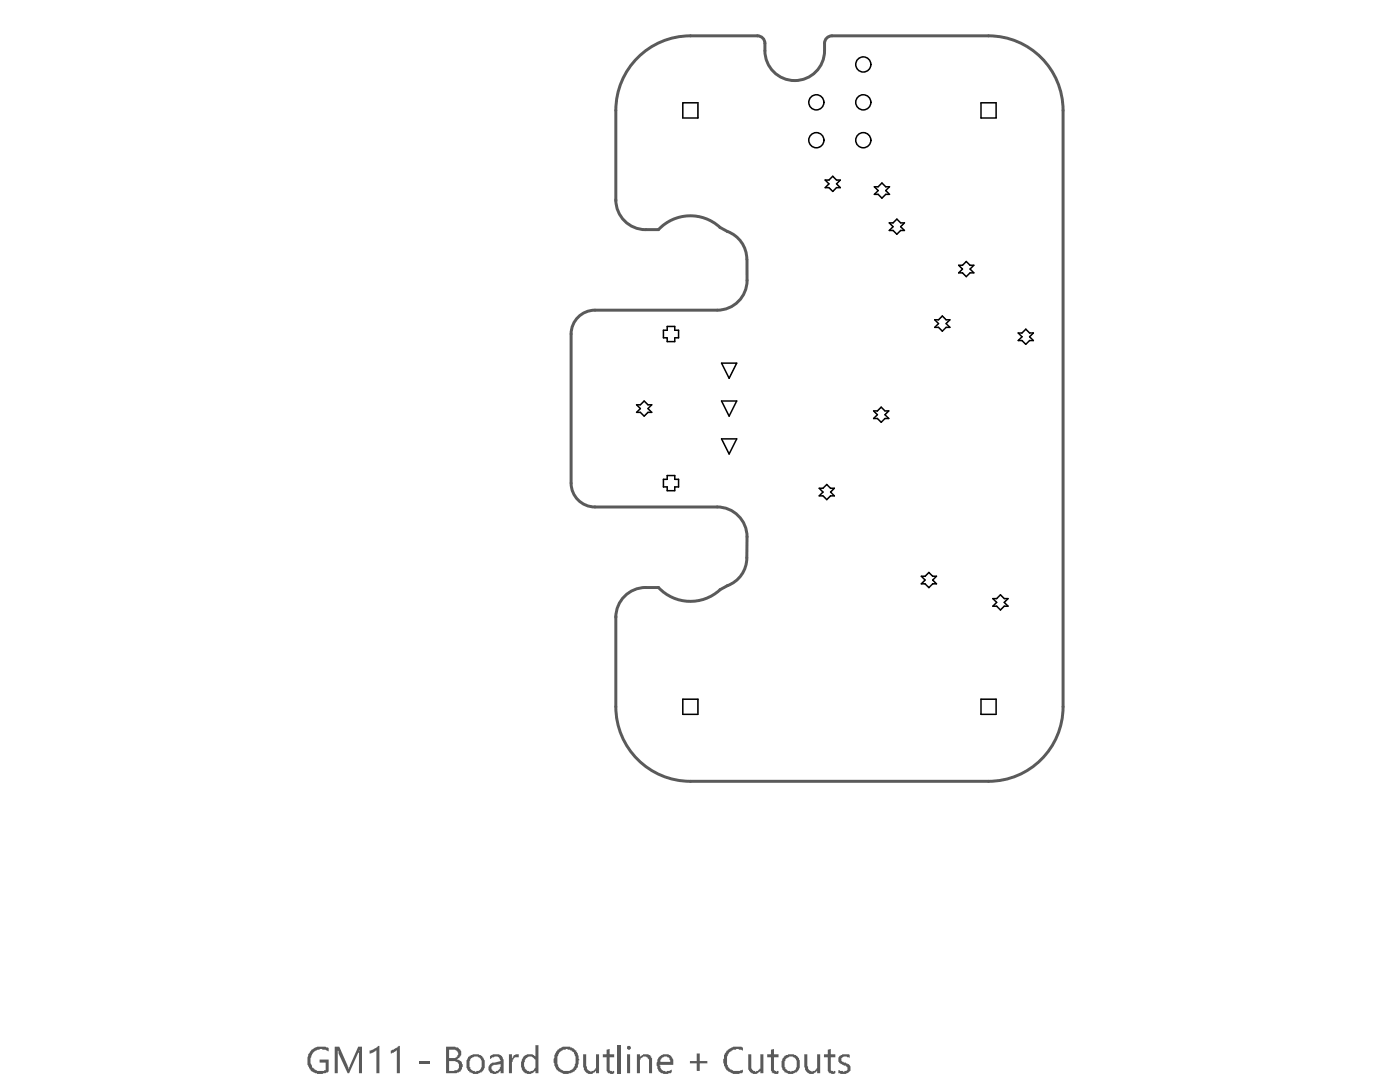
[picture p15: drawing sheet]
<svg xmlns="http://www.w3.org/2000/svg" width="279mm" height="216mm" viewBox="0 0 279 216" stroke-linecap="round" stroke-linejoin="round" font-family="sans-serif">
<g fill="none" stroke="#5a5a5a" stroke-width=".6">
<path d="M137.8 7.2h13.4M152.7 8.6v1.5M164.6 8.6v1.5M166 7.2h31.3M122.9 22v18.1M212.2 22v119M128.9 45.8h2.5M143.7 45.4l1.5 .8M149.1 51.8v4.1M114 66.7v29.7M118.7 61.9h24.4M118.7 101.2h24.4"/>
<path d="M128.9 117.2h2.5M145.2 116.9l-1.5 .8M149.1 107.1l-.1 4.2M122.9 123v18M197.3 155.9h-59.5"/>
</g>
<g fill="#5a5a5a">
<path d="M62.1 209.5h.2a3.1 3.1 0 0 1 3-.5l.3 .2v.6l-1.4-.5h-.4v.2l-.8 .1a2.2 2.2 0 0 0-1 2.1v.5l.3 .6a2.21 2.21 0 0 0 2.2 .9l.5-.2v-1.5h-1.2v-.6h1.8v2.4l-.3 .2a3.1 3.1 0 0 1-3.2-.3 3 3 0 0 1-.4-3.5z"/>
<path d="M66.8 208.9h.9l1.8 4v.3h.2v-.3l1.8-4h.7v5.2h-.6v-4.3l.2-.2h-.2v.5h-.1l-1.8 4h-.3l-1.8-3.9v-.4l-.2-.2v4.5h-.6z"/>
<path d="M73.8 209.6l.7-.1v-.2l.8-.3 .1-.3h.3v5.4h-.6v-4.5l-1 .6h-.3z"/>
<path d="M78 209.6l.6-.1v-.2l.7-.3 .2-.3h.3v5.4h-.6v-4.5l-1.1 .6h-.1z"/>
<path d="M83.7 211.9h2.1v.4h-2.1z"/>
<path d="M101.6 210.4h.6v.7h.1a.88 .88 0 0 1 1.2-.7v.6a.81 .81 0 0 0-1 .4h-.2v.5h-.1v2.2h-.6z"/>
<path d="M116.4 210.4h.6v2.4h.1a1.03 1.03 0 0 0 .8 1h.1v-.1h.5l.4-.6v-2.7h.7v3.7h-.7v-.6a1.15 1.15 0 0 1-1 .8h-.2a1.33 1.33 0 0 1-1.2-1.1l-.1-.3z"/>
<path d="M121.1 209.5l.6-.2v1.1h.9v.6h-.9v2.5l.4 .2v.1l.5-.1v.4a.99 .99 0 0 1-1.1 0h-.1l-.3-.4v-2.7h-.8v-.6h.8z"/>
<path d="M123.3 208.6h.6v5.5h-.6z"/>
<path d="M127.1 210.4h.6v.6a1.37 1.37 0 0 1 2.1-.3l.2 .4h.1v3h-.6v-2.1a1.02 1.02 0 0 0-.9-1.2h-.3v.2a.81 .81 0 0 0-.6 .9v2.2h-.6z"/>
<path d="M139 210.2h.7v1.5h1.5v.5h-1.5v1.5h-.7v-1.5h-1.3v-.5h1.3z"/>
<path d="M145.2 209.5h.2v-.2a3.3 3.3 0 0 1 2.9-.3v.6l-.9-.3h-.5v.2a1.89 1.89 0 0 0-1.8 2.4v.6h.1v.1a1.7 1.7 0 0 0 1.7 1.1h.8l.6-.3v.6a2.74 2.74 0 0 1-3.2-.5h-.2l-.4-1a1.89 1.89 0 0 1 0-1.5v-.5z"/>
<path d="M149.3 210.4h.6v2.5a.76 .76 0 0 0 .8 .8v.1l.6-.1v-.2l.4-.3v-2.8h.6v3.7h-.6v-.6l-.1 .3a1.29 1.29 0 0 1-2 0l-.3-.4z"/>
<path d="M153.9 209.5l.6-.2v1.1h.9v.6h-.9v2.5l.4 .2v.1l.5-.1v.4l-.2 .2-1-.2-.2-.4h-.1v-2.7h-.8v-.6h.8z"/>
<path d="M160.5 210.4h.6v2.4h.2a1.03 1.03 0 0 0 .7 1h.2v-.1h.4l.5-.6v-2.7h.6v3.7h-.6v-.6a1.15 1.15 0 0 1-1.1 .8h-.1a1.33 1.33 0 0 1-1.2-1.1l-.2-.3z"/>
<path d="M165.2 209.5l.6-.2v1.1h.9v.6h-.9v2.5l.5 .2v.1l.4-.1v.4a.99 .99 0 0 1-1 0h-.2l-.3-.4v-2.7h-.8v-.6h.8z"/>
<path d="M167.3 211h.2v-.2a1.93 1.93 0 0 1 2.1-.3v.6l-.3-.1a.81 .81 0 0 0-1.4 .4l.2 .5 .7 .1v.2h.3v.1a.57 .57 0 0 1 .6 .8v.6h-.1a1.66 1.66 0 0 1-2.1 .4h-.2v-.7v.1h.3v.2h.6v.1l.8-.1a.76 .76 0 0 0 0-.9h-.2v-.2h-.4v-.1h-.3v-.2a.82 .82 0 0 1-.8-1z"/>
<path d="M89.6 209.5v1.6h.9a.57 .57 0 0 0 .8-.6h.1v-.4l-.3-.5-.3-.1zM89.6 211.7v2h1.1v-.2a.83 .83 0 0 0 .9-.5 .83 .83 0 0 0-.3-1v-.1l-.5-.2zM89 208.9h1.8l.5 .1a1.35 1.35 0 0 1 .6 1.8l-.8 .6a1.03 1.03 0 0 1 1.1 .8 .76 .76 0 0 1 0 .9v.3h-.2a.79 .79 0 0 1-.7 .6l-.2 .1h-2.1z"/>
<path d="M93.9 211.3l-.2 .4v1.2h.2a.78 .78 0 0 0 .9 .8v.1h.3v-.1a1.03 1.03 0 0 0 1-.8v-1.3h-.1a.53 .53 0 0 0-.6-.6v-.2h-.8zM93.4 211l.3-.2v-.1a2.57 2.57 0 0 1 2.4 0 2.7 2.7 0 0 1 .3 3h-.1a1.66 1.66 0 0 1-2.1 .4 1.71 1.71 0 0 1-1.1-2.1v-.4z"/>
<path d="M98.1 212.8a.83 .83 0 0 0 .5 .9 .83 .83 0 0 0 1-.3l.2-.5h.1v-.6l-1.4 .2zM97.8 210.7l.4-.2a1.51 1.51 0 0 1 2.3 1.2v2.4h-.6v-.6a1.35 1.35 0 0 1-1.8 .6l-.5-.3v-.1a.99 .99 0 0 1 0-1.1v-.1l.6-.5 1.7-.3-.1-.3a.81 .81 0 0 0-1.4-.4l-.6 .3z"/>
<path d="M104.4 210.8h.2v-.1a1.88 1.88 0 0 1 2.3 .1v.2v-2.4h.6v5.5h-.6v-.6a1.45 1.45 0 0 1-1.6 .8 1.45 1.45 0 0 1-1.2-1.2l-.1-.2v-1zM104.7 211.4v.3a1.28 1.28 0 0 0 .5 1.8v.2a1.19 1.19 0 0 0 1.7-1.2v-1.1l-.5-.3a.76 .76 0 0 0-1.2 0z"/>
<path d="M111.7 209.9l-.2 .3a3.6 3.6 0 0 0 0 2.9h.2a1.66 1.66 0 0 0 2.1 .4l.5-.1 .3-.5a3 3 0 0 0-.3-3.1l-.6-.3a2.25 2.25 0 0 0-2 .4zM111.2 209.5a3.1 3.1 0 0 1 2.9-.5l.9 .6v.2a3.1 3.1 0 0 1 .5 2.4l-.2 .3a.58 .58 0 0 1-.3 .7l-.1 .3a3.1 3.1 0 0 1-2.8 .6l-1-.6-.5-1a2.34 2.34 0 0 1 0-1.7v-.3z"/>
<path d="M125.1 208.9l.2-.2h.4v.2h.2v.4h-.2v.2h-.4v-.2h-.2zM125.1 210.4h.6v3.7h-.6z"/>
<path d="M131.8 211.4v.5h-.2h2.2a.97 .97 0 0 0-.6-1 .97 .97 0 0 0-1.1 .2l-.2 .3zM131.5 211l.1-.2a1.75 1.75 0 0 1 2-.3l.5 .3 .3 .6v1.1h-2.8v.1h.2v.5l.3 .4 .9 .3 1.1-.4v.6a2.4 2.4 0 0 1-2.6-.2l-.3-.9a1.28 1.28 0 0 1 0-1.2v-.3z"/>
<path d="M156.7 211.4v.3h-.1v1.2h.1v.3l.5 .3v.2h.4l.2 .1 .3-.1a.57 .57 0 0 0 .7-.6l.2-.2v-1.3h-.2a.53 .53 0 0 0-.6-.6v-.2h-.7v.2h-.3v.1zM156.4 210.8a2.25 2.25 0 0 1 2.8 0l.1 .2a3.2 3.2 0 0 1 .2 2.4l-.2 .3h-.1a1.66 1.66 0 0 1-2.2 .4l-.3-.1a2.13 2.13 0 0 1-.6-2.6z"/>
</g>
<g fill="none" stroke="#5a5a5a" stroke-width=".6">
<path d="M137.8 7.2a14.9 14.9 0 0 0-14.9 14.8M151.2 7.2a1.49 1.49 0 0 1 1.5 1.4M152.7 10.1a6 6 0 0 0 5.9 6 6 6 0 0 0 6-6M166 7.2a1.49 1.49 0 0 0-1.4 1.4M197.3 7.2a14.9 14.9 0 0 1 14.9 14.8M122.9 39.9a6 6 0 0 0 6 5.9M143.7 45.4a8.7 8.7 0 0 0-12.3 .4M145.2 46.2a5.9 5.9 0 0 1 3.8 5.5M149.1 55.9a6 6 0 0 1-6 6M118.7 61.9a4.8 4.8 0 0 0-4.7 4.8M114 96.4a4.8 4.8 0 0 0 4.7 4.8M128.9 117.2a6 6 0 0 0-6 6"/>
<path d="M131.4 117.2a8.7 8.7 0 0 0 12.3 .5M143.1 101.2a6 6 0 0 1 6 5.9M149 111.3a5.9 5.9 0 0 1-3.8 5.6M122.9 141a14.9 14.9 0 0 0 14.9 14.9M212.2 141a14.9 14.9 0 0 1-14.9 14.9"/>
</g>
<g fill="none" stroke="#000" stroke-width=".3">
<path d="M136.3 20.5h3v3h-3zM164.7 35.9h.7l.8-.7 .7 .7h.8l-.8 .8 .8 .7h-.8l-.7 .8-.8-.8h-.7l.7-.7zM174.5 37.3h.8l.7-.8 .8 .8h.7l-.7 .7 .7 .8h-.7l-.8 .7-.7-.7h-.8l.8-.8zM195.8 20.5h3v3h-3zM177.5 44.5h.7l.8-.8 .7 .8h.8l-.8 .7 .8 .8h-.8l-.7 .7-.8-.7h-.7l.7-.8zM191.3 52.9h.8l.7-.7 .8 .7h.8l-.8 .8 .8 .7h-.8l-.8 .8-.7-.8h-.8l.8-.7zM132.4 65.9h.8v-.8h1.5v.8h.7v1.5h-.7v.8h-1.5v-.8h-.8zM144 72.5h3l-1.5 3zM186.5 63.8h.8l.8-.7 .7 .7h.8l-.8 .8 .8 .7h-.8l-.7 .8-.8-.8h-.8l.8-.7zM203.2 66.4h.8l.7-.7 .8 .7h.7l-.7 .8 .7 .8h-.7l-.8 .7-.7-.7h-.8l.8-.8zM127 80.8h.8l.8-.8 .7 .8h.8l-.8 .7 .8 .8h-.8l-.7 .7-.8-.7h-.8l.8-.8zM132.4 95.6h.8v-.7h1.5v.7h.7v1.6h-.7v.7h-1.5v-.7h-.8z"/>
<path d="M144 80h3l-1.5 3zM144 87.6h3l-1.5 3zM163.5 97.4h.7l.8-.7 .8 .7h.7l-.7 .8 .7 .7h-.7l-.8 .8-.8-.8h-.7l.7-.7zM174.3 82h.8l.8-.8 .7 .8h.8l-.8 .8 .8 .7h-.8l-.7 .8-.8-.8h-.8l.8-.7zM183.9 115h.7l.8-.8 .7 .8h.8l-.8 .7 .8 .8h-.8l-.7 .8-.8-.8h-.7l.7-.8zM198.2 119.4h.7l.8-.7 .7 .7h.8l-.8 .8 .8 .8h-.8l-.7 .7-.8-.7h-.7l.7-.8zM136.3 139.5h3v3h-3zM195.8 139.5h3v3h-3z"/>
<circle cx="172.3" cy="12.9" r="1.51"/>
<circle cx="162.9" cy="20.4" r="1.51"/>
<circle cx="162.9" cy="28" r="1.51"/>
<circle cx="172.3" cy="20.4" r="1.51"/>
<circle cx="172.3" cy="28" r="1.51"/>
</g>
</svg>
